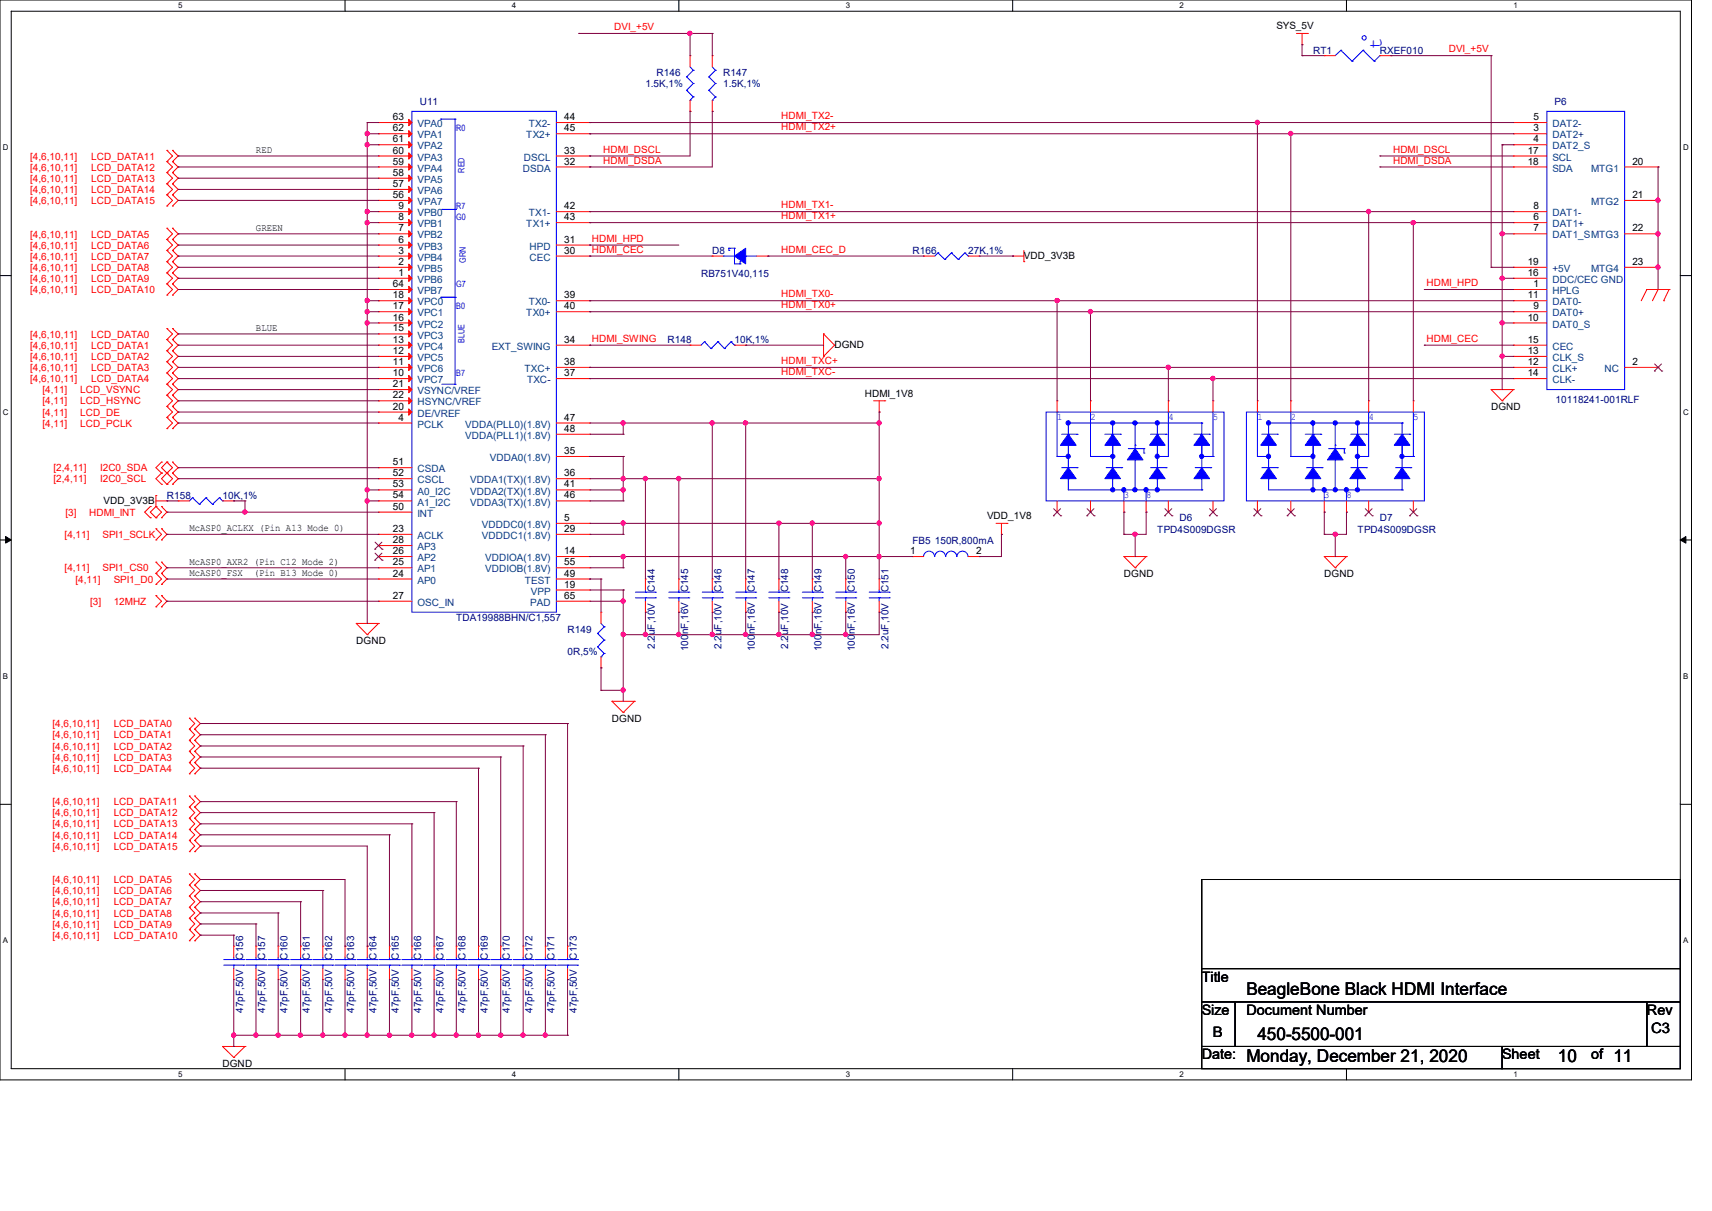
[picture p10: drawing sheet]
<svg xmlns="http://www.w3.org/2000/svg" width="297mm" height="210mm" viewBox="0 0 297 210" stroke-linecap="round" stroke-linejoin="round" font-family="sans-serif">
<defs><g id="words">
<text font-size="3.5" fill="#00f" x="239.6" y="8.5" transform="rotate(-90 239.6 8.5)">t</text>
<g font-size="3">
<text x="216.2" y="172.6">BeagleBone Black HDMI Interface</text>
<text x="216.2" y="184.2">Monday, December 21, 2020</text>
<text x="218.1" y="180.4">450-5500-001</text>
<text x="270.3" y="184.2">10</text>
<text x="279.9" y="184.2">11</text>
</g>
<g font-size="2.5">
<text x="208.5" y="170.2">Title</text>
<text x="208.5" y="176">Size</text>
<text x="210.4" y="179.9">B</text>
<text x="216.2" y="176">Document Number</text>
<text x="285.7" y="176">Rev</text>
<text x="286.5" y="179.1">C3</text>
<text x="208.5" y="183.7">Date:</text>
<text x="260.6" y="183.7">Sheet</text>
<text x="276.1" y="183.7">of</text>
</g>
<g font-size="1.7" fill="#f00">
<text x="106.5" y="5.2">DVI_+5V</text>
<text x="251.3" y="9.1">DVI_+5V</text>
<text x="135.5" y="20.7">HDMI_TX2-</text>
<text x="135.5" y="22.6">HDMI_TX2+</text>
<text x="5.2" y="29.6">[4,6,10,11]</text>
<text x="5.2" y="27.7">[4,6,10,11]</text>
<text x="15.8" y="29.6">LCD_DATA12</text>
<text x="15.8" y="27.7">LCD_DATA11</text>
<text x="104.6" y="26.5">HDMI_DSCL</text>
<text x="104.6" y="28.4">HDMI_DSDA</text>
<text x="241.7" y="26.5">HDMI_DSCL</text>
<text x="241.7" y="28.4">HDMI_DSDA</text>
<text x="5.2" y="35.4">[4,6,10,11]</text>
<text x="5.2" y="33.5">[4,6,10,11]</text>
<text x="5.2" y="31.5">[4,6,10,11]</text>
<text x="15.8" y="35.4">LCD_DATA15</text>
<text x="15.8" y="33.5">LCD_DATA14</text>
<text x="15.8" y="31.5">LCD_DATA13</text>
<text x="5.2" y="41.2">[4,6,10,11]</text>
<text x="15.8" y="41.2">LCD_DATA5</text>
<text x="102.7" y="41.9">HDMI_HPD</text>
<text x="135.5" y="36.1">HDMI_TX1-</text>
<text x="135.5" y="38">HDMI_TX1+</text>
<text x="5.2" y="47">[4,6,10,11]</text>
<text x="5.2" y="45">[4,6,10,11]</text>
<text x="5.2" y="43.1">[4,6,10,11]</text>
<text x="15.8" y="47">LCD_DATA8</text>
<text x="15.8" y="45">LCD_DATA7</text>
<text x="15.8" y="43.1">LCD_DATA6</text>
<text x="102.7" y="43.8">HDMI_CEC</text>
<text x="135.5" y="43.8">HDMI_CEC_D</text>
<text x="5.2" y="50.8">[4,6,10,11]</text>
<text x="5.2" y="48.9">[4,6,10,11]</text>
<text x="15.8" y="50.8">LCD_DATA10</text>
<text x="15.8" y="48.9">LCD_DATA9</text>
<text x="135.5" y="51.6">HDMI_TX0-</text>
<text x="135.5" y="53.5">HDMI_TX0+</text>
<text x="247.5" y="49.6">HDMI_HPD</text>
<text x="5.2" y="58.6">[4,6,10,11]</text>
<text x="15.8" y="58.6">LCD_DATA0</text>
<text x="102.7" y="59.3">HDMI_SWING</text>
<text x="247.5" y="59.3">HDMI_CEC</text>
<text x="5.2" y="62.4">[4,6,10,11]</text>
<text x="5.2" y="64.3">[4,6,10,11]</text>
<text x="5.2" y="60.5">[4,6,10,11]</text>
<text x="15.8" y="62.4">LCD_DATA2</text>
<text x="15.8" y="64.3">LCD_DATA3</text>
<text x="15.8" y="60.5">LCD_DATA1</text>
<text x="135.5" y="63.1">HDMI_TXC+</text>
<text x="135.5" y="65.1">HDMI_TXC-</text>
<text x="5.2" y="66.3">[4,6,10,11]</text>
<text x="7.4" y="68.2">[4,11]</text>
<text x="7.4" y="70.1">[4,11]</text>
<text x="13.9" y="68.2">LCD_VSYNC</text>
<text x="13.9" y="70.1">LCD_HSYNC</text>
<text x="15.8" y="66.3">LCD_DATA4</text>
<text x="7.4" y="72.1">[4,11]</text>
<text x="7.4" y="74">[4,11]</text>
<text x="13.9" y="72.1">LCD_DE</text>
<text x="13.9" y="74">LCD_PCLK</text>
<text x="9.3" y="83.6">[2,4,11]</text>
<text x="9.3" y="81.7">[2,4,11]</text>
<text x="17.4" y="83.6">I2C0_SCL</text>
<text x="17.4" y="81.7">I2C0_SDA</text>
<text x="11.4" y="89.4">[3]</text>
<text x="15.5" y="89.4">HDMI_INT</text>
<text x="11.2" y="93.3">[4,11]</text>
<text x="17.8" y="93.3">SPI1_SCLK</text>
<text x="11.2" y="99.1">[4,11]</text>
<text x="13.1" y="101">[4,11]</text>
<text x="17.8" y="99.1">SPI1_CS0</text>
<text x="19.7" y="101">SPI1_D0</text>
<text x="15.7" y="104.9">[3]</text>
<text x="19.7" y="104.9">12MHZ</text>
<text x="9.1" y="130">[4,6,10,11]</text>
<text x="9.1" y="131.9">[4,6,10,11]</text>
<text x="9.1" y="128.1">[4,6,10,11]</text>
<text x="9.1" y="126.2">[4,6,10,11]</text>
<text x="19.7" y="130">LCD_DATA2</text>
<text x="19.7" y="131.9">LCD_DATA3</text>
<text x="19.7" y="128.1">LCD_DATA1</text>
<text x="19.7" y="126.2">LCD_DATA0</text>
<text x="9.1" y="133.9">[4,6,10,11]</text>
<text x="19.7" y="133.9">LCD_DATA4</text>
<text x="9.1" y="143.5">[4,6,10,11]</text>
<text x="9.1" y="141.6">[4,6,10,11]</text>
<text x="9.1" y="139.7">[4,6,10,11]</text>
<text x="19.7" y="143.5">LCD_DATA13</text>
<text x="19.7" y="141.6">LCD_DATA12</text>
<text x="19.7" y="139.7">LCD_DATA11</text>
<text x="9.1" y="147.4">[4,6,10,11]</text>
<text x="9.1" y="145.5">[4,6,10,11]</text>
<text x="19.7" y="147.4">LCD_DATA15</text>
<text x="19.7" y="145.5">LCD_DATA14</text>
<text x="9.1" y="155.1">[4,6,10,11]</text>
<text x="9.1" y="153.2">[4,6,10,11]</text>
<text x="19.7" y="155.1">LCD_DATA6</text>
<text x="19.7" y="153.2">LCD_DATA5</text>
<text x="9.1" y="160.9">[4,6,10,11]</text>
<text x="9.1" y="159">[4,6,10,11]</text>
<text x="9.1" y="157">[4,6,10,11]</text>
<text x="19.7" y="160.9">LCD_DATA9</text>
<text x="19.7" y="159">LCD_DATA8</text>
<text x="19.7" y="157">LCD_DATA7</text>
<text x="9.1" y="162.8">[4,6,10,11]</text>
<text x="19.7" y="162.8">LCD_DATA10</text>
</g>
<g font-size="1.7">
<text x="221.4" y="5.1">SYS_5V</text>
<text x="68.2" y="20.8">63</text>
<text x="68.2" y="22.8">62</text>
<text x="97.9" y="22.8">45</text>
<text x="97.9" y="20.8">44</text>
<text x="266" y="22.8">3</text>
<text x="266" y="20.8">5</text>
<text x="44.4" y="26.5">RED</text>
<text x="68.2" y="24.7">61</text>
<text x="68.2" y="26.6">60</text>
<text x="68.2" y="28.5">59</text>
<text x="97.9" y="26.6">33</text>
<text x="97.9" y="28.5">32</text>
<text x="265" y="26.6">17</text>
<text x="265" y="28.5">18</text>
<text x="266" y="24.7">4</text>
<text x="283.2" y="28.5">20</text>
<text x="68.2" y="30.5">58</text>
<text x="68.2" y="32.4">57</text>
<text x="68.2" y="34.3">56</text>
<text x="283.2" y="34.3">21</text>
<text x="44.4" y="40">GREEN</text>
<text x="69.1" y="36.3">9</text>
<text x="69.1" y="38.2">8</text>
<text x="69.1" y="40.1">7</text>
<text x="97.9" y="38.2">43</text>
<text x="97.9" y="36.3">42</text>
<text x="266" y="38.2">6</text>
<text x="266" y="40.1">7</text>
<text x="266" y="36.3">8</text>
<text x="283.2" y="40.1">22</text>
<text x="69.1" y="42.1">6</text>
<text x="69.1" y="44">3</text>
<text x="69.1" y="45.9">2</text>
<text x="69.1" y="47.8">1</text>
<text x="97.9" y="42.1">31</text>
<text x="97.9" y="44">30</text>
<text x="177.6" y="44.9">VDD_3V3B</text>
<text x="265" y="47.8">16</text>
<text x="265" y="45.9">19</text>
<text x="283.2" y="45.9">23</text>
<text x="68.2" y="49.8">64</text>
<text x="68.2" y="51.7">18</text>
<text x="68.2" y="53.6">17</text>
<text x="97.9" y="53.6">40</text>
<text x="97.9" y="51.7">39</text>
<text x="265" y="51.7">11</text>
<text x="266" y="53.6">9</text>
<text x="266" y="49.8">1</text>
<text x="44.4" y="57.4">BLUE</text>
<text x="68.2" y="55.6">16</text>
<text x="68.2" y="57.5">15</text>
<text x="68.2" y="59.4">13</text>
<text x="97.9" y="59.4">34</text>
<text x="265" y="55.6">10</text>
<text x="265" y="59.4">15</text>
<text x="68.2" y="61.4">12</text>
<text x="68.2" y="63.3">11</text>
<text x="68.2" y="65.2">10</text>
<text x="97.9" y="63.3">38</text>
<text x="97.9" y="65.2">37</text>
<text x="144.8" y="60.3">DGND</text>
<text x="265" y="63.3">12</text>
<text x="265" y="65.2">14</text>
<text x="265" y="61.4">13</text>
<text x="283.2" y="63.3">2</text>
<text x="68.2" y="67.1">21</text>
<text x="68.2" y="69.1">22</text>
<text x="68.2" y="71">20</text>
<text x="150" y="68.8">HDMI_1V8</text>
<text x="258.7" y="71.1">DGND</text>
<text x="69.1" y="72.9">4</text>
<text x="97.9" y="72.9">47</text>
<text x="97.9" y="74.9">48</text>
<text x="68.2" y="82.6">52</text>
<text x="68.2" y="80.7">51</text>
<text x="97.9" y="78.7">35</text>
<text x="97.9" y="82.6">36</text>
<text x="17.9" y="87.3">VDD_3V3B</text>
<text x="68.2" y="88.4">50</text>
<text x="68.2" y="84.5">53</text>
<text x="68.2" y="86.4">54</text>
<text x="97.9" y="84.5">41</text>
<text x="97.9" y="86.4">46</text>
<text x="32.9" y="92.2">McASP0_ACLKX (Pin A13 Mode 0)</text>
<text x="68.2" y="92.2">23</text>
<text x="68.2" y="94.2">28</text>
<text x="97.9" y="90.3">5</text>
<text x="97.9" y="92.2">29</text>
<text x="171.2" y="90">VDD_1V8</text>
<text x="32.9" y="97.9">McASP0_AXR2 (Pin C12 Mode 2)</text>
<text x="32.9" y="99.9">McASP0_FSX</text>
<text x="44" y="99.9">(Pin B13 Mode 0)</text>
<text x="68.2" y="100">24</text>
<text x="68.2" y="98">25</text>
<text x="68.2" y="96.1">26</text>
<text x="97.9" y="96.1">14</text>
<text x="97.9" y="101.9">19</text>
<text x="97.9" y="100">49</text>
<text x="97.9" y="98">55</text>
<text x="157.9" y="96.1">1</text>
<text x="169.3" y="96.1">2</text>
<text x="195" y="100.1">DGND</text>
<text x="229.7" y="100.1">DGND</text>
<text x="68.2" y="103.8">27</text>
<text x="97.9" y="103.8">65</text>
<text x="61.8" y="111.7">DGND</text>
<text x="106.2" y="125.2">DGND</text>
<text x="38.6" y="185">DGND</text>
</g>
<g font-size="1.7" fill="#000080">
<text x="227.8" y="9.4">RT1</text>
<text x="239.4" y="9.4">RXEF010</text>
<text x="112" y="15.2">1.5K,1%</text>
<text x="113.9" y="13.2">R146</text>
<text x="125.5" y="13.2">R147</text>
<text x="125.5" y="15.2">1.5K,1%</text>
<text x="72.8" y="18.2">U11</text>
<text x="269.7" y="18.2">P6</text>
<text x="121.6" y="48">RB751V40,115</text>
<text x="123.6" y="44.1">D8</text>
<text x="158.3" y="44.1">R166</text>
<text x="168" y="44.1">27K,1%</text>
<text x="115.8" y="59.5">R148</text>
<text x="127.4" y="59.5">10K,1%</text>
<text x="269.9" y="70">10118241-001RLF</text>
<text x="29" y="86.6">R158</text>
<text x="38.6" y="86.6">10K,1%</text>
<text x="158.3" y="94.3">FB5 150R,800mA</text>
<text x="200.8" y="92.4">TPD4S009DGSR</text>
<text x="204.6" y="90.4">D6</text>
<text x="235.5" y="92.4">TPD4S009DGSR</text>
<text x="239.4" y="90.4">D7</text>
<text x="79.2" y="107.8">TDA19988BHN/C1,557</text>
<text x="113.6" y="102.7" transform="rotate(-90 113.6 102.7)">C144</text>
<text x="119.4" y="102.7" transform="rotate(-90 119.4 102.7)">C145</text>
<text x="125.2" y="102.7" transform="rotate(-90 125.2 102.7)">C146</text>
<text x="131" y="102.7" transform="rotate(-90 131 102.7)">C147</text>
<text x="136.7" y="102.7" transform="rotate(-90 136.7 102.7)">C148</text>
<text x="142.5" y="102.7" transform="rotate(-90 142.5 102.7)">C149</text>
<text x="148.3" y="102.7" transform="rotate(-90 148.3 102.7)">C150</text>
<text x="154.1" y="102.7" transform="rotate(-90 154.1 102.7)">C151</text>
<text x="98.5" y="109.7">R149</text>
<text x="98.5" y="113.6">0R,5%</text>
<text x="113.6" y="112.6" transform="rotate(-90 113.6 112.6)">2.2uF,10V</text>
<text x="119.4" y="112.9" transform="rotate(-90 119.4 112.9)">100nF,16V</text>
<text x="125.2" y="112.6" transform="rotate(-90 125.2 112.6)">2.2uF,10V</text>
<text x="131" y="112.9" transform="rotate(-90 131 112.9)">100nF,16V</text>
<text x="136.7" y="112.6" transform="rotate(-90 136.7 112.6)">2.2uF,10V</text>
<text x="142.5" y="112.9" transform="rotate(-90 142.5 112.9)">100nF,16V</text>
<text x="148.3" y="112.9" transform="rotate(-90 148.3 112.9)">100nF,16V</text>
<text x="154.1" y="112.6" transform="rotate(-90 154.1 112.6)">2.2uF,10V</text>
<text x="42.2" y="166.4" transform="rotate(-90 42.2 166.4)">C156</text>
<text x="46" y="166.4" transform="rotate(-90 46 166.4)">C157</text>
<text x="49.9" y="166.4" transform="rotate(-90 49.9 166.4)">C160</text>
<text x="53.8" y="166.4" transform="rotate(-90 53.8 166.4)">C161</text>
<text x="57.6" y="166.4" transform="rotate(-90 57.6 166.4)">C162</text>
<text x="61.5" y="166.4" transform="rotate(-90 61.5 166.4)">C163</text>
<text x="65.3" y="166.4" transform="rotate(-90 65.3 166.4)">C164</text>
<text x="69.2" y="166.4" transform="rotate(-90 69.2 166.4)">C165</text>
<text x="73.1" y="166.4" transform="rotate(-90 73.1 166.4)">C166</text>
<text x="76.9" y="166.4" transform="rotate(-90 76.9 166.4)">C167</text>
<text x="80.8" y="166.4" transform="rotate(-90 80.8 166.4)">C168</text>
<text x="84.6" y="166.4" transform="rotate(-90 84.6 166.4)">C169</text>
<text x="88.5" y="166.4" transform="rotate(-90 88.5 166.4)">C170</text>
<text x="92.4" y="166.4" transform="rotate(-90 92.4 166.4)">C172</text>
<text x="96.2" y="166.4" transform="rotate(-90 96.2 166.4)">C171</text>
<text x="100.1" y="166.4" transform="rotate(-90 100.1 166.4)">C173</text>
<text x="42.2" y="175.7" transform="rotate(-90 42.2 175.7)">47pF,50V</text>
<text x="46" y="175.7" transform="rotate(-90 46 175.7)">47pF,50V</text>
<text x="49.9" y="175.7" transform="rotate(-90 49.9 175.7)">47pF,50V</text>
<text x="53.8" y="175.7" transform="rotate(-90 53.8 175.7)">47pF,50V</text>
<text x="57.6" y="175.7" transform="rotate(-90 57.6 175.7)">47pF,50V</text>
<text x="61.5" y="175.7" transform="rotate(-90 61.5 175.7)">47pF,50V</text>
<text x="65.3" y="175.7" transform="rotate(-90 65.3 175.7)">47pF,50V</text>
<text x="69.2" y="175.7" transform="rotate(-90 69.2 175.7)">47pF,50V</text>
<text x="73.1" y="175.7" transform="rotate(-90 73.1 175.7)">47pF,50V</text>
<text x="76.9" y="175.7" transform="rotate(-90 76.9 175.7)">47pF,50V</text>
<text x="80.8" y="175.7" transform="rotate(-90 80.8 175.7)">47pF,50V</text>
<text x="84.6" y="175.7" transform="rotate(-90 84.6 175.7)">47pF,50V</text>
<text x="88.5" y="175.7" transform="rotate(-90 88.5 175.7)">47pF,50V</text>
<text x="92.4" y="175.7" transform="rotate(-90 92.4 175.7)">47pF,50V</text>
<text x="96.2" y="175.7" transform="rotate(-90 96.2 175.7)">47pF,50V</text>
<text x="100.1" y="175.7" transform="rotate(-90 100.1 175.7)">47pF,50V</text>
</g>
<g font-size="1.7" fill="#004080">
<text x="72.4" y="22.1">VPA0</text>
<text x="91.7" y="22.1">TX2-</text>
<text x="269.3" y="22.1">DAT2-</text>
<text x="72.4" y="24">VPA1</text>
<text x="72.4" y="25.9">VPA2</text>
<text x="72.4" y="27.9">VPA3</text>
<text x="72.4" y="29.8">VPA4</text>
<text x="90.7" y="29.8">DSDA</text>
<text x="90.9" y="27.9">DSCL</text>
<text x="91.3" y="24">TX2+</text>
<text x="269.3" y="24">DAT2+</text>
<text x="269.3" y="25.9">DAT2_S</text>
<text x="269.3" y="27.9">SCL</text>
<text x="269.3" y="29.8">SDA</text>
<text x="276" y="29.8">MTG1</text>
<text x="72.4" y="31.7">VPA5</text>
<text x="72.4" y="33.7">VPA6</text>
<text x="72.4" y="35.6">VPA7</text>
<text x="276" y="35.6">MTG2</text>
<text x="72.4" y="37.5">VPB0</text>
<text x="72.4" y="39.4">VPB1</text>
<text x="72.4" y="41.4">VPB2</text>
<text x="91.3" y="39.4">TX1+</text>
<text x="91.7" y="37.5">TX1-</text>
<text x="269.3" y="39.4">DAT1+</text>
<text x="269.3" y="41.4">DAT1_SMTG3</text>
<text x="269.3" y="37.5">DAT1-</text>
<text x="72.4" y="43.3">VPB3</text>
<text x="72.4" y="45.2">VPB4</text>
<text x="72.4" y="47.2">VPB5</text>
<text x="91.9" y="43.3">HPD</text>
<text x="91.9" y="45.2">CEC</text>
<text x="269.3" y="47.2">+5V</text>
<text x="276" y="47.2">MTG4</text>
<text x="72.4" y="49.1">VPB6</text>
<text x="72.4" y="51">VPB7</text>
<text x="72.4" y="53">VPC0</text>
<text x="91.7" y="53">TX0-</text>
<text x="269.3" y="53">DAT0-</text>
<text x="269.3" y="49.1">DDC/CEC GND</text>
<text x="269.3" y="51">HPLG</text>
<text x="72.4" y="54.9">VPC1</text>
<text x="72.4" y="56.8">VPC2</text>
<text x="72.4" y="58.7">VPC3</text>
<text x="91.3" y="54.9">TX0+</text>
<text x="269.3" y="54.9">DAT0+</text>
<text x="269.3" y="56.8">DAT0_S</text>
<text x="72.4" y="60.7">VPC4</text>
<text x="72.4" y="62.6">VPC5</text>
<text x="72.4" y="64.5">VPC6</text>
<text x="85.3" y="60.7">EXT_SWING</text>
<text x="91" y="64.5">TXC+</text>
<text x="269.3" y="64.5">CLK+</text>
<text x="269.3" y="62.6">CLK_S</text>
<text x="269.3" y="60.7">CEC</text>
<text x="278.3" y="64.5">NC</text>
<text x="72.4" y="66.5">VPC7</text>
<text x="72.4" y="68.4">VSYNC/VREF</text>
<text x="72.4" y="70.3">HSYNC/VREF</text>
<text x="91.4" y="66.5">TXC-</text>
<text x="269.3" y="66.5">CLK-</text>
<text x="72.4" y="72.3">DE/VREF</text>
<text x="72.4" y="74.2">PCLK</text>
<text x="80.7" y="74.2">VDDA(PLL0)(1.8V)</text>
<text x="80.7" y="76.1">VDDA(PLL1)(1.8V)</text>
<text x="72.4" y="83.8">CSCL</text>
<text x="72.4" y="81.9">CSDA</text>
<text x="81.6" y="83.8">VDDA1(TX)(1.8V)</text>
<text x="85" y="80">VDDA0(1.8V)</text>
<text x="72.4" y="89.6">INT</text>
<text x="72.4" y="85.8">A0_I2C</text>
<text x="72.4" y="87.7">A1_I2C</text>
<text x="81.6" y="85.8">VDDA2(TX)(1.8V)</text>
<text x="81.6" y="87.7">VDDA3(TX)(1.8V)</text>
<text x="72.4" y="93.5">ACLK</text>
<text x="72.4" y="95.4">AP3</text>
<text x="83.6" y="91.6">VDDDC0(1.8V)</text>
<text x="83.6" y="93.5">VDDDC1(1.8V)</text>
<text x="72.4" y="101.2">AP0</text>
<text x="72.4" y="99.3">AP1</text>
<text x="72.4" y="97.3">AP2</text>
<text x="84.2" y="97.3">VDDIOA(1.8V)</text>
<text x="84.2" y="99.3">VDDIOB(1.8V)</text>
<text x="91.1" y="101.2">TEST</text>
<text x="72.4" y="105.1">OSC_IN</text>
<text x="92" y="105.1">PAD</text>
<text x="92.1" y="103.1">VPP</text>
</g>
<g font-size="1.7" fill="#00f">
<text x="183.4" y="72.9">1</text>
<text x="189.2" y="72.9">2</text>
<text x="202.7" y="72.9">4</text>
<text x="210.4" y="72.9">5</text>
<text x="218.1" y="72.9">1</text>
<text x="224" y="72.9">2</text>
<text x="237.5" y="72.9">4</text>
<text x="245.2" y="72.9">5</text>
<text x="195" y="86.4">3</text>
<text x="198.8" y="86.4">8</text>
<text x="229.7" y="86.4">3</text>
<text x="233.6" y="86.4">8</text>
</g>
<g font-size="1.5" fill="#00f">
<text x="79.2" y="22.7">R0</text>
<text x="80.6" y="29.9" transform="rotate(-90 80.6 29.9)">RED</text>
<text x="79.2" y="38.1">G0</text>
<text x="79.2" y="36.2">R7</text>
<text x="80.8" y="45.6" transform="rotate(-90 80.8 45.6)">GRN</text>
<text x="79.2" y="49.7">G7</text>
<text x="79.2" y="53.6">B0</text>
<text x="80.6" y="59.5" transform="rotate(-90 80.6 59.5)">BLUE</text>
<text x="79.2" y="65.2">B7</text>
</g>
<g font-size="1.4">
<text x="30.9" y="1.4">5</text>
<text x="88.8" y="1.4">4</text>
<text x="146.7" y="1.4">3</text>
<text x="204.6" y="1.4">2</text>
<text x="262.6" y="1.4">1</text>
<text x=".5" y="26.1">D</text>
<text x="292" y="26.1">D</text>
<text x=".5" y="71.9">C</text>
<text x="292" y="71.9">C</text>
<text x=".5" y="117.8">B</text>
<text x="292" y="117.8">B</text>
<text x=".5" y="163.6">A</text>
<text x="292" y="163.6">A</text>
<text x="30.9" y="186.8">5</text>
<text x="88.8" y="186.8">4</text>
<text x="146.7" y="186.8">3</text>
<text x="204.6" y="186.8">2</text>
<text x="262.6" y="186.8">1</text>
</g>
</g></defs>
<path d="M0 0h293.5v187.3h-293.5zM1.9 1.9h289.6v183.4h-289.6z" fill="none" stroke="#000" stroke-width=".17"/>
<g fill="#fff">
<path d="M30.9 .2h.8v1.5h-.8z"/>
<path d="M30.9 185.5h.8v1.6h-.8z"/>
</g>
<path d="M59.9 0v1.9M59.9 185.3v2" fill="none" stroke="#000" stroke-width=".17"/>
<g fill="#fff">
<path d="M88.8 .2h.8v1.5h-.8z"/>
<path d="M88.8 185.5h.8v1.6h-.8z"/>
</g>
<path d="M117.8 0v1.9M117.8 185.3v2" fill="none" stroke="#000" stroke-width=".17"/>
<g fill="#fff">
<path d="M146.7 .2h.8v1.5h-.8z"/>
<path d="M146.7 185.5h.8v1.6h-.8z"/>
</g>
<path d="M175.7 0v1.9M175.7 185.3v2" fill="none" stroke="#000" stroke-width=".17"/>
<g fill="#fff">
<path d="M204.6 .2h.8v1.5h-.8z"/>
<path d="M204.6 185.5h.8v1.6h-.8z"/>
</g>
<path d="M233.6 0v1.9M233.6 185.3v2" fill="none" stroke="#000" stroke-width=".17"/>
<g fill="#fff">
<path d="M262.6 .2h.7v1.5h-.7z"/>
<path d="M262.6 185.5h.7v1.6h-.7z"/>
<path d="M.5 24.8h1v1.6h-1z"/>
<path d="M292 24.8h1v1.6h-1z"/>
<path d="M.5 70.7h1v1.5h-1z"/>
<path d="M292 70.7h1v1.5h-1z"/>
</g>
<path d="M0 47.8h1.9M291.5 47.8h2" fill="none" stroke="#000" stroke-width=".17"/>
<g fill="#fff">
<path d="M.5 116.5h.9v1.6h-.9z"/>
<path d="M292 116.5h.9v1.6h-.9z"/>
</g>
<path d="M0 93.6h1.9M291.5 93.6h2" fill="none" stroke="#000" stroke-width=".17"/>
<path d="M1 93l.9 .6-.9 .6zM291.5 93.6l1-.6v1.2z" fill="#000" stroke="#000" stroke-width=".17"/>
<g fill="#fff">
<path d="M.5 162.4h.9v1.5h-.9z"/>
<path d="M292 162.4h.9v1.5h-.9z"/>
</g>
<path d="M0 139.5h1.9M291.5 139.5h2M208.5 152.5h83v15.5h-83zM208.5 168h83v5.7h-83zM208.5 173.7h5.8v7.8h-5.8zM214.3 173.7h71.4v7.8h-71.4zM285.7 173.7h5.8v7.8h-5.8zM208.5 181.5h52.1v3.8h-52.1zM260.6 181.5h30.9v3.8h-30.9z" fill="none" stroke="#000" stroke-width=".17"/>
<g fill="none" stroke="#f00" stroke-width=".17">
<path d="M119.7 9.7h.1M119.7 19.3h.1M119.7 9.7v1.9M119.7 17.4v1.9M123.6 9.7h.1M123.6 19.3h.1M123.6 9.7v1.9M123.6 17.4v1.9M224.9 5.8h1.9M225.9 7.7h.1M225.9 5.8v1.9M226.8 5.8h.1"/>
<path d="M229.7 9.7h.1M229.7 9.7h1.9M239.4 9.7h1.9M241.3 9.7h.1M29 35.7h.1M29 33.8h.1M29 31.9h.1M29 29.9h.1M29 28h.1M29 26.1h.1M29 39.6h.1M29 33.8l.9 1-.9 .9"/>
<path d="M29 31.9l.9 1-.9 .9M29 29.9l.9 1-.9 1M29 28l.9 1-.9 .9M29 26.1l.9 1-.9 .9M29 39.6l.9 1-.9 .9M29.9 33.8h.1M29.9 35.7h.1M29.9 31.9h.1M29.9 29.9h.1M29.9 28h.1M29.9 26.1h.1M29.9 39.6h.1"/>
<path d="M29.9 33.8l1 1-1 .9M29.9 31.9l1 1-1 .9M29.9 29.9l1 1-1 1M29.9 28l1 1-1 .9M29.9 26.1l1 1-1 .9M29.9 39.6l1 1-1 .9M65.7 21.3h.1M65.7 23.2h.1M65.7 25.1h.1M65.7 27.1h.1M65.7 29h.1M65.7 30.9h.1"/>
<path d="M65.7 32.9h.1M65.7 34.8h.1M65.7 36.7h.1M65.7 38.6h.1M65.7 23.2h5.8M65.7 21.3h5.8M65.7 25.1h5.8M65.7 38.6h5.8M65.7 36.7h5.8M65.7 27.1h5.8M65.7 29h5.8M65.7 34.8h5.8"/>
<path d="M65.7 30.9h5.8M65.7 32.9h5.8M96.5 23.2h5.8M96.5 21.3h5.8M96.5 38.6h5.8M96.5 36.7h5.8M96.5 27.1h5.8M96.5 29h5.8M102.3 27.1h.1M102.3 29h.1M102.3 38.6h.1M102.3 36.7h.1"/>
<path d="M102.3 23.2h.1M102.3 21.3h.1M262.6 23.2h.1M262.6 21.3h.1M262.6 25.1h.1M262.6 38.6h.1M262.6 36.7h.1M262.6 27.1h.1M262.6 29h.1M262.6 23.2h5.8M262.6 21.3h5.8M262.6 25.1h5.8"/>
<path d="M262.6 38.6h5.8M262.6 36.7h5.8M262.6 27.1h5.8M262.6 29h5.8M281.9 29h5.8M281.9 34.8h5.8M287.7 29h.1M287.7 34.8h.1M29 51.2h.1M29 49.2h.1M29 47.3h.1M29 45.4h.1"/>
<path d="M29 43.4h.1M29 41.5h.1M29 58.9h.1M29 57h.1M29 49.2l.9 1-.9 1M29 47.3l.9 1-.9 .9M29 45.4l.9 1-.9 .9M29 43.4l.9 1-.9 1M29 41.5l.9 1-.9 .9M29 58.9l.9 1-.9 .9M29 57l.9 .9-.9 1M29.9 49.2h.1"/>
<path d="M29.9 51.2h.1M29.9 47.3h.1M29.9 45.4h.1M29.9 43.4h.1M29.9 41.5h.1M29.9 58.9h.1M29.9 57h.1M29.9 49.2l1 1-1 1M29.9 47.3l1 1-1 .9M29.9 45.4l1 1-1 .9M29.9 43.4l1 1-1 1M29.9 41.5l1 1-1 .9"/>
<path d="M29.9 58.9l1 1-1 .9M29.9 57l1 .9-1 1M65.7 40.6h.1M65.7 42.5h.1M65.7 44.4h.1M65.7 46.4h.1M65.7 48.3h.1M65.7 50.2h.1M65.7 52.2h.1M65.7 54.1h.1M65.7 56h.1M65.7 57.9h.1"/>
<path d="M65.7 59.9h.1M65.7 50.2h5.8M65.7 44.4h5.8M65.7 40.6h5.8M65.7 54.1h5.8M65.7 56h5.8M65.7 52.2h5.8M65.7 59.9h5.8M65.7 48.3h5.8M65.7 46.4h5.8M65.7 42.5h5.8M65.7 57.9h5.8"/>
<path d="M96.5 44.4h5.8M96.5 54.1h5.8M96.5 52.2h5.8M96.5 59.9h5.8M96.5 42.5h5.8M102.3 42.5h.1M102.3 44.4h.1M102.3 54.1h.1M102.3 52.2h.1M102.3 59.9h.1M119.7 59.9h.1M119.7 59.9h1.9"/>
<path d="M123.6 44.4h.1M123.6 44.4h1.9M127.4 59.9h2M129.4 59.9h.1M131.3 44.4h1.9M133.2 44.4h.1M142.9 57.9h.1M142.9 57.9v3.9M142.9 57.9l1.9 2M144.8 59.9h.1M144.8 59.9l-1.9 1.9M160.2 44.4h.1"/>
<path d="M160.2 44.4h2M168 44.4h1.9M169.9 44.4h.1M175.7 44.4h.1M175.7 44.4h1.9M177.6 45.4h.1M177.6 43.4v2M262.6 40.6h.1M262.6 54.1h.1M262.6 56h.1M262.6 52.2h.1M262.6 59.9h.1"/>
<path d="M262.6 48.3h.1M262.6 46.4h.1M262.6 50.2h.1M262.6 50.2h5.8M262.6 40.6h5.8M262.6 54.1h5.8M262.6 56h5.8M262.6 52.2h5.8M262.6 59.9h5.8M262.6 48.3h5.8M262.6 46.4h5.8M281.9 40.6h5.8"/>
<path d="M281.9 46.4h5.8M285.7 50.2h.1M285.7 50.2l-1 2M285.7 50.2h3.9M287.7 50.2h.1M287.7 40.6h.1M287.7 46.4h.1M287.7 50.2l-1 2M288.6 52.2h.1M289.6 50.2h.1M289.6 50.2l-1 2M29 68.5h.1"/>
<path d="M29 66.6h.1M29 70.5h.1M29 72.4h.1M29 74.3h.1M29 62.7h.1M29 60.8h.1M29 64.7h.1M29 66.6l.9 1-.9 .9M29 68.5l.9 1-.9 1M29 70.5l.9 1-.9 .9M29 72.4l.9 1-.9 .9M29 60.8l.9 1-.9 .9"/>
<path d="M29 64.7l.9 1-.9 .9M29 62.7l.9 1-.9 1M29.9 66.6h.1M29.9 68.5h.1M29.9 70.5h.1M29.9 72.4h.1M29.9 74.3h.1M29.9 60.8h.1M29.9 62.7h.1M29.9 64.7h.1M29.9 66.6l1 1-1 .9M29.9 68.5l1 1-1 1"/>
<path d="M29.9 70.5l1 1-1 .9M29.9 72.4l1 1-1 .9M29.9 60.8l1 1-1 .9M29.9 64.7l1 1-1 .9M29.9 62.7l1 1-1 1M65.7 61.8h.1M65.7 63.7h.1M65.7 65.7h.1M65.7 67.6h.1M65.7 69.5h.1M65.7 71.5h.1M65.7 73.4h.1"/>
<path d="M65.7 67.6h5.8M65.7 69.5h5.8M65.7 63.7h5.8M65.7 65.7h5.8M65.7 61.8h5.8M65.7 71.5h5.8M65.7 73.4h5.8M96.5 63.7h5.8M96.5 65.7h5.8M96.5 73.4h5.8M96.5 79.2h5.8M96.5 75.3h5.8"/>
<path d="M102.3 63.7h.1M102.3 65.7h.1M102.3 73.4h.1M102.3 79.2h.1M102.3 75.3h.1M142.9 61.8h.1M151.6 69.5h1.9M152.5 71.5h.1M152.5 69.5v2M153.5 69.5h.1M183.4 69.5h.1M183.4 69.5v2"/>
<path d="M189.2 69.5h.1M189.2 69.5v2M202.7 69.5h.1M202.7 69.5v2M210.4 69.5h.1M210.4 69.5v2M218.1 69.5h.1M218.1 69.5v2M223.9 69.5h.1M223.9 69.5v2M237.4 69.5h.1M237.4 69.5v2"/>
<path d="M245.2 69.5h.1M245.2 69.5v2M258.7 67.6h.1M258.7 67.6h3.9M258.7 67.6l1.9 1.9M260.6 69.5h.1M262.6 67.6h.1M262.6 63.7h.1M262.6 65.7h.1M262.6 61.8h.1M262.6 67.6l-2 1.9M262.6 63.7h5.8"/>
<path d="M262.6 65.7h5.8M262.6 61.8h5.8M281.9 63.7h5.8M287.7 63.7h.1M26.1 87.8h.1M26.1 89.8h.1M26.1 87.8l-1 1 1 1M27.1 85.9h.1M27.1 93.6h.1M27.1 91.7h.1M27.1 99.4h.1M27.1 97.5h.1"/>
<path d="M27.1 89.8h.1M27.1 87.8h.1M27.1 86.9h1.9M27.1 85.9v1.9M27.1 91.7l.9 1-.9 .9M27.1 99.4l.9 1-.9 .9M27.1 97.5l.9 1-.9 .9M27.1 87.8l-1 1 1 1M27.1 87.8l.9 1-.9 1M28 91.7h.1M28 93.6h.1M28 99.4h.1"/>
<path d="M28 97.5h.1M28 82h.1M28 84h.1M28 80.1h.1M28 87.8h.1M28 89.8h.1M28 91.7l1 1-1 .9M28 99.4l1 1-1 .9M28 97.5l1 1-1 .9M28 82l-.9 1 .9 1M28 80.1l-.9 1 .9 .9M28 87.8l1 1-1 1"/>
<path d="M29 86.9h.1M29 84h.1M29 82h.1M29 80.1h.1M29 82l-1 1 1 1M29 80.1l-1 1 1.9 1.9-.9 1M29 80.1l.9 1-.9 .9M29.9 82h.1M29.9 84h.1M29.9 80.1h.1M29.9 82l1 1-1 1M29.9 80.1l1 1-1 .9"/>
<path d="M30.9 86.9h.1M30.9 86.9h2M38.6 86.9h2M40.6 86.9h.1M65.7 83h.1M65.7 81.1h.1M65.7 88.8h.1M65.7 92.7h.1M65.7 98.5h.1M65.7 96.5h.1M65.7 85h.1M65.7 86.9h.1"/>
<path d="M65.7 94.6h.1M65.7 96.5h5.8M65.7 86.9h5.8M65.7 83h5.8M65.7 81.1h5.8M65.7 88.8h5.8M65.7 92.7h5.8M65.7 98.5h5.8M65.7 85h5.8M65.7 94.6h5.8M96.5 90.8h5.8M96.5 96.5h5.8"/>
<path d="M96.5 86.9h5.8M96.5 83h5.8M96.5 92.7h5.8M96.5 98.5h5.8M96.5 85h5.8M102.3 96.5h.1M102.3 83h.1M102.3 90.8h.1M102.3 92.7h.1M102.3 85h.1M102.3 86.9h.1M102.3 98.5h.1"/>
<path d="M158.3 96.5h.1M158.3 96.5h1.9M168 96.5h1.9M169.9 96.5h.1M172.8 90.8h1.9M173.7 92.7h.1M173.7 90.8v1.9M174.7 90.8h.1M183.4 88.8h.1M183.4 86.9v1.9M189.2 88.8h.1M189.2 86.9v1.9"/>
<path d="M195 96.5h.1M195 88.8h.1M195 96.5h3.8M195 96.5l1.9 2M195 86.9v1.9M196.9 98.5h.1M198.8 96.5h.1M198.8 88.8h.1M198.8 96.5l-1.9 2M198.8 86.9v1.9M202.7 88.8h.1M202.7 86.9v1.9"/>
<path d="M210.4 88.8h.1M210.4 86.9v1.9M218.1 88.8h.1M218.1 86.9v1.9M223.9 88.8h.1M223.9 86.9v1.9M229.7 96.5h.1M229.7 88.8h.1M229.7 96.5h3.9M229.7 96.5l1.9 2M229.7 86.9v1.9M231.6 98.5h.1"/>
<path d="M233.6 96.5h.1M233.6 88.8h.1M233.6 96.5l-2 2M233.6 86.9v1.9M237.4 88.8h.1M237.4 86.9v1.9M245.2 88.8h.1M245.2 86.9v1.9M27.1 105.2h.1M27.1 103.3h.1M27.1 101.3h.1M27.1 103.3l.9 1-.9 .9"/>
<path d="M28 103.3h.1M28 105.2h.1M28 101.3h.1M28 103.3l1 1-1 .9M61.8 108.1h.1M61.8 108.1h3.9M61.8 108.1l1.9 2M63.7 110.1h.1M65.7 108.1h.1M65.7 100.4h.1M65.7 104.3h.1M65.7 108.1l-2 2"/>
<path d="M65.7 100.4h5.8M65.7 104.3h5.8M96.5 100.4h5.8M96.5 102.3h5.8M96.5 104.3h5.8M102.3 102.3h.1M102.3 100.4h.1M102.3 104.3h.1M104.3 106.2h.1M104.3 115.8h.1M104.3 106.2v1.9M104.3 113.9v1.9"/>
<path d="M112 100.4h.1M112 106.2h.1M112 100.4v1.9M112 104.3v1.9M117.8 100.4h.1M117.8 106.2h.1M117.8 100.4v1.9M117.8 104.3v1.9M123.6 100.4h.1M123.6 106.2h.1M123.6 100.4v1.9M123.6 104.3v1.9"/>
<path d="M129.4 100.4h.1M129.4 106.2h.1M129.4 100.4v1.9M129.4 104.3v1.9M135.1 100.4h.1M135.1 106.2h.1M135.1 100.4v1.9M135.1 104.3v1.9M140.9 100.4h.1M140.9 106.2h.1M140.9 100.4v1.9M140.9 104.3v1.9"/>
<path d="M146.7 100.4h.1M146.7 106.2h.1M146.7 100.4v1.9M146.7 104.3v1.9M152.5 100.4h.1M152.5 106.2h.1M152.5 100.4v1.9M152.5 104.3v1.9M32.9 140h.1M32.9 138h.1M32.9 130.3h.1M32.9 128.4h.1"/>
<path d="M32.9 134.2h.1M32.9 132.2h.1M32.9 126.4h.1M32.9 124.5h.1M32.9 140l.9 .9-.9 1M32.9 138l.9 1-.9 1M32.9 128.4l.9 1-.9 .9M32.9 132.2l.9 1-.9 1M32.9 130.3l.9 1-.9 .9M32.9 126.4l.9 1-.9 1M32.9 124.5l.9 1-.9 .9M33.8 140h.1"/>
<path d="M33.8 138h.1M33.8 128.4h.1M33.8 130.3h.1M33.8 132.2h.1M33.8 134.2h.1M33.8 126.4h.1M33.8 124.5h.1M33.8 140l1 .9-1 1M33.8 138l1 1-1 1M33.8 128.4l1 1-1 .9M33.8 132.2l1 1-1 1M33.8 130.3l1 1-1 .9"/>
<path d="M33.8 126.4l1 1-1 1M33.8 124.5l1 1-1 .9M106.2 121.6h.1M106.2 121.6h3.9M106.2 121.6l1.9 2M108.1 123.6h.1M110.1 121.6h.1M110.1 121.6l-2 2M32.9 159.3h.1M32.9 157.4h.1M32.9 155.4h.1M32.9 153.5h.1"/>
<path d="M32.9 151.6h.1M32.9 147.7h.1M32.9 145.8h.1M32.9 143.8h.1M32.9 141.9h.1M32.9 159.3l.9 .9-.9 1M32.9 157.4l.9 .9-.9 1M32.9 155.4l.9 1-.9 1M32.9 153.5l.9 .9-.9 1M32.9 151.6l.9 .9-.9 1M32.9 145.8l.9 .9-.9 1M32.9 143.8l.9 1-.9 1"/>
<path d="M32.9 141.9l.9 1-.9 .9M33.8 159.3h.1M33.8 157.4h.1M33.8 155.4h.1M33.8 153.5h.1M33.8 151.6h.1M33.8 145.8h.1M33.8 147.7h.1M33.8 143.8h.1M33.8 141.9h.1M33.8 159.3l1 .9-1 1M33.8 157.4l1 .9-1 1"/>
<path d="M33.8 155.4l1 1-1 1M33.8 153.5l1 .9-1 1M33.8 151.6l1 .9-1 1M33.8 145.8l1 .9-1 1M33.8 143.8l1 1-1 1M33.8 141.9l1 1-1 .9M32.9 163.2h.1M32.9 161.2h.1M32.9 161.2l.9 1-.9 1M33.8 161.2h.1M33.8 163.2h.1M33.8 161.2l1 1-1 1"/>
<path d="M40.6 164.1h.1M40.6 169.9h.1M40.6 164.1v1.9M40.6 168v1.9M44.4 164.1h.1M44.4 169.9h.1M44.4 164.1v1.9M44.4 168v1.9M48.3 164.1h.1M48.3 169.9h.1M48.3 164.1v1.9M48.3 168v1.9"/>
<path d="M52.2 164.1h.1M52.2 169.9h.1M52.2 164.1v1.9M52.2 168v1.9M56 164.1h.1M56 169.9h.1M56 164.1v1.9M56 168v1.9M59.9 164.1h.1M59.9 169.9h.1M59.9 164.1v1.9M59.9 168v1.9"/>
<path d="M63.7 164.1h.1M63.7 169.9h.1M63.7 164.1v1.9M63.7 168v1.9M67.6 164.1h.1M67.6 169.9h.1M67.6 164.1v1.9M67.6 168v1.9M71.5 164.1h.1M71.5 169.9h.1M71.5 164.1v1.9M71.5 168v1.9"/>
<path d="M75.3 164.1h.1M75.3 169.9h.1M75.3 164.1v1.9M75.3 168v1.9M79.2 164.1h.1M79.2 169.9h.1M79.2 164.1v1.9M79.2 168v1.9M83 164.1h.1M83 169.9h.1M83 164.1v1.9M83 168v1.9"/>
<path d="M86.9 164.1h.1M86.9 169.9h.1M86.9 164.1v1.9M86.9 168v1.9M90.8 164.1h.1M90.8 169.9h.1M90.8 164.1v1.9M90.8 168v1.9M94.6 164.1h.1M94.6 169.9h.1M94.6 164.1v1.9M94.6 168v1.9"/>
<path d="M98.5 164.1h.1M98.5 169.9h.1M98.5 164.1v1.9M98.5 168v1.9M38.6 181.5h.1M38.6 181.5h3.9M38.6 181.5l2 1.9M40.6 183.4h.1M42.5 181.5h.1M42.5 181.5l-1.9 1.9"/>
</g>
<g fill="none" stroke="#00f" stroke-width=".17">
<path d="M71.5 19.3h25v86.9h-25zM119.1 13.3h.1M119.1 15.7h.1M119.1 13.3l1.2 1.2M119.1 15.7l1.2 1.1M119.7 17.4h.1M119.7 11.6l.6 .6M120.3 12.2h.1M120.3 14.5h.1M120.3 16.8h.1M120.3 12.2l-1.2 1.1M120.3 14.5l-1.2 1.2"/>
<path d="M120.3 16.8l-.6 .6M123 13.3h.1M123 15.7h.1M123 13.3l1.1 1.2M123 15.7l1.1 1.1M123.6 17.4h.1M123.6 11.6l.5 .6M124.1 12.2h.1M124.1 14.5h.1M124.1 16.8h.1M124.1 12.2l-1.1 1.1M124.1 14.5l-1.1 1.2"/>
<path d="M124.1 16.8l-.5 .6M232.6 8.7h.1M232.6 8.7l-1 1M232.6 8.7l2 1.9M234.6 10.6h.1M236.5 8.7h.1M236.5 8.7l-1.9 1.9M236.5 8.7l1.9 1.9M238.4 10.6h.1M239.4 9.7h.1M239.4 9.7l-1 .9M268.4 19.3h13.5v48.3h-13.5z"/>
<path d="M76.5 20.7h.1M76.5 20.7h2.5M76.7 36.3h.1M76.7 36.3h2.5M79 36.3h.1M79 20.7h.1M79 20.7v45.9M76.5 51.6h.1M76.5 51.6h2.5M79 51.6h.1M122.2 59.3h.1M122.2 59.3l-.6 .6"/>
<path d="M122.2 59.3l1.2 1.2M124.5 59.3h.1M124.5 59.3l-1.1 1.2M124.5 59.3l1.2 1.2M125.5 44.4h.1M125.5 44.4h1.9M126.4 43.1h.1M126.4 43.4h.1M126.4 43.1h1M126.4 43.1v.3M126.8 59.3h.1M126.8 59.3l-1.1 1.2"/>
<path d="M126.8 59.3l.6 .6M127.4 43.1h.1M127.4 59.9h.1M127.4 43.1v2.7h1M128.4 45.8h.1M128.4 45.4h.1M128.4 45.4v.4M129.4 44.4h.1M129.4 44.4h1.9M162.7 43.9h.1M162.7 43.9l-.5 .5M162.7 43.9l1.2 1.1"/>
<path d="M163.9 45h.1M165.1 43.9h.1M165.1 43.9l-1.2 1.1M165.1 43.9l1.1 1.1M166.2 45h.1M167.4 43.9h.1M167.4 43.9l-1.2 1.1M167.4 43.9l.6 .5M168 44.4h.1M76.7 66.6h2.3M79 66.6h.1M123.4 60.5h.1"/>
<path d="M125.7 60.5h.1M181.5 71.5h30.8v15.4h-30.8zM183.4 79.2h.1M183.4 71.5h.1M183.4 79.2h1.9M183.4 71.5v7.7M184.2 75.3h2.7M185.3 77.2h.1M185.3 73.4h.1M185.3 73.4h23.2M185.3 73.4v1.9M185.3 77.2v3.9"/>
<path d="M186.9 75.3h.1M189.2 79.2h.1M189.2 79.2h3.8M189.2 71.5v7.7M191.7 75.3h2.7M193 77.2h.1M193 73.4h.1M193 73.4v1.9M193 77.2v3.9M194.4 75.3h.1M195.7 77.8h2.8M196.9 77.2h.1"/>
<path d="M196.9 79.2h.1M196.9 73.4v5.8M196.9 79.8v5.3M198.5 77.8h.1M198.5 78.6h.1M198.5 77.8v.8M199.6 75.3h2.7M200.8 79.2h.1M200.8 77.2h.1M200.8 73.4h.1M200.8 73.4v1.9M200.8 77.2v3.9"/>
<path d="M202.3 75.3h.1M202.7 71.5h.1M202.7 71.5v7.7h-1.9M207.1 75.3h2.7M208.5 77.2h.1M208.5 73.4h.1M208.5 79.2h1.9M208.5 73.4v1.9M208.5 77.2v3.9M209.8 75.3h.1M210.4 79.2h.1M210.4 71.5v7.7"/>
<path d="M216.2 71.5h30.9v15.4h-30.9zM218.1 79.2h.1M218.1 71.5h.1M218.1 79.2h2M218.1 71.5v7.7M218.9 75.3h2.7M220.1 77.2h.1M220.1 73.4h.1M220.1 73.4v1.9M220.1 77.2v3.9M220.1 73.4h23.1M221.6 75.3h.1"/>
<path d="M223.9 79.2h.1M223.9 79.2h3.9M223.9 71.5v7.7M226.4 75.3h2.8M227.8 77.2h.1M227.8 73.4h.1M227.8 73.4v1.9M227.8 77.2v3.9M229.2 75.3h.1M230.5 77.8h2.7M231.6 77.2h.1M231.6 79.2h.1"/>
<path d="M231.6 73.4v5.8M231.6 79.8v5.3M233.2 77.8h.1M233.2 78.6h.1M233.2 77.8v.8M234.4 75.3h2.7M235.5 79.2h.1M235.5 77.2h.1M235.5 73.4h.1M235.5 73.4v1.9M235.5 77.2v3.9M237.1 75.3h.1"/>
<path d="M237.4 71.5h.1M237.4 71.5v7.7h-1.9M241.9 75.3h2.7M243.2 77.2h.1M243.2 73.4h.1M243.2 79.2h2M243.2 73.4v1.9M243.2 77.2v3.9M244.6 75.3h.1M245.2 79.2h.1M245.2 71.5v7.7M33.4 86.3h.1"/>
<path d="M33.4 86.3l-.5 .6M33.4 86.3l1.2 1.2M34.6 87.5h.1M35.7 86.3h.1M35.7 86.3l-1.1 1.2M35.7 86.3l1.2 1.2M36.9 87.5h.1M38.1 86.3h.1M38.1 86.3l-1.2 1.2M38.1 86.3l.5 .6M38.6 86.9h.1M160.2 96.5a.95 .95 0 0 1 1-.9 .95 .95 0 0 1 .9 .9"/>
<path d="M162.2 96.5a.93 .93 0 0 1 .9-.9 .93 .93 0 0 1 .9 .9M164.1 96.5a.95 .95 0 0 1 .9-.9 .95 .95 0 0 1 1 .9M166 96.5a.95 .95 0 0 1 1-.9 .95 .95 0 0 1 .9 .9M184.2 81.1h2.7M185.3 83h.1M185.3 83v2h23.2M186.9 81.1h.1M191.9 81.1h2.7M193 85h.1M193 83v2M194.6 81.1h.1M195 85h.1"/>
<path d="M195 85v1.9M196.9 85.1h.1M198.8 85h.1M198.8 85v1.9M199.6 81.1h2.7M200.8 83h.1M200.8 83v2M202.3 81.1h.1M207.3 81.1h2.8M208.5 85h.1M208.5 83v2M210.1 81.1h.1"/>
<path d="M218.9 81.1h2.7M220.1 83h.1M220.1 83v2h23.1M221.6 81.1h.1M226.7 81.1h2.7M227.8 85h.1M227.8 83v2M229.4 81.1h.1M229.7 85h.1M229.7 85v1.9M231.6 85.1h.1M233.6 85h.1"/>
<path d="M233.6 85v1.9M234.4 81.1h2.7M235.5 83h.1M235.5 83v2M237.1 81.1h.1M242.1 81.1h2.7M243.2 85h.1M243.2 83v2M244.8 81.1h.1M103.7 109.9h.1M103.7 112.2h.1M103.7 109.9l1.1 1.1"/>
<path d="M103.7 112.2l1.1 1.1M104.3 113.9h.1M104.3 108.1l.5 .6M104.8 108.7h.1M104.8 111h.1M104.8 113.3h.1M104.8 108.7l-1.1 1.2M104.8 111l-1.1 1.2M104.8 113.3l-.5 .6M110.2 103.7h3.5M110.2 102.7h3.5M112 102.7h.1"/>
<path d="M112 103.7h.1M112 102.3v.4M112 103.7v.6M113.7 103.7h.1M113.7 102.7h.1M116 103.7h3.5M116 102.7h3.5M117.8 102.7h.1M117.8 103.7h.1M117.8 102.3v.4M117.8 103.7v.6M119.5 103.7h.1"/>
<path d="M119.5 102.7h.1M121.8 103.7h3.5M121.8 102.7h3.5M123.6 102.7h.1M123.6 103.7h.1M123.6 102.3v.4M123.6 103.7v.6M125.3 103.7h.1M125.3 102.7h.1M127.6 103.7h3.5M127.6 102.7h3.5M129.4 102.7h.1"/>
<path d="M129.4 103.7h.1M129.4 102.3v.4M129.4 103.7v.6M131.1 103.7h.1M131.1 102.7h.1M133.4 103.7h3.5M133.4 102.7h3.5M135.1 102.7h.1M135.1 103.7h.1M135.1 102.3v.4M135.1 103.7v.6M136.9 103.7h.1"/>
<path d="M136.9 102.7h.1M139.2 103.7h3.5M139.2 102.7h3.5M140.9 102.7h.1M140.9 103.7h.1M140.9 102.3v.4M140.9 103.7v.6M142.7 103.7h.1M142.7 102.7h.1M145 103.7h3.5M145 102.7h3.5M146.7 102.7h.1"/>
<path d="M146.7 103.7h.1M146.7 102.3v.4M146.7 103.7v.6M148.5 103.7h.1M148.5 102.7h.1M150.8 103.7h3.5M150.8 102.7h3.5M152.5 102.7h.1M152.5 103.7h.1M152.5 102.3v.4M152.5 103.7v.6M154.3 103.7h.1"/>
<path d="M154.3 102.7h.1M38.8 167.4h3.5M38.8 166.4h3.5M40.6 166.4h.1M40.6 167.4h.1M40.6 166v.4M40.6 167.4v.6M42.3 167.4h.1M42.3 166.4h.1M42.7 167.4h3.4M42.7 166.4h3.4M44.4 166.4h.1"/>
<path d="M44.4 167.4h.1M44.4 166v.4M44.4 167.4v.6M46.1 167.4h.1M46.1 166.4h.1M46.5 167.4h3.5M46.5 166.4h3.5M48.3 166.4h.1M48.3 167.4h.1M48.3 166v.4M48.3 167.4v.6M50 167.4h.1"/>
<path d="M50 166.4h.1M50.4 167.4h3.5M50.4 166.4h3.5M52.2 166.4h.1M52.2 167.4h.1M52.2 166v.4M52.2 167.4v.6M53.9 167.4h.1M53.9 166.4h.1M54.3 167.4h3.4M54.3 166.4h3.4M56 166.4h.1"/>
<path d="M56 167.4h.1M56 166v.4M56 167.4v.6M57.7 167.4h.1M57.7 166.4h.1M58.1 167.4h3.5M58.1 166.4h3.5M59.9 166.4h.1M59.9 167.4h.1M59.9 166v.4M59.9 167.4v.6M61.6 167.4h.1"/>
<path d="M61.6 166.4h.1M62 167.4h3.4M62 166.4h3.4M63.7 166.4h.1M63.7 167.4h.1M63.7 166v.4M63.7 167.4v.6M65.4 167.4h.1M65.4 166.4h.1M65.8 167.4h3.5M65.8 166.4h3.5M67.6 166.4h.1"/>
<path d="M67.6 167.4h.1M67.6 166v.4M67.6 167.4v.6M69.3 167.4h.1M69.3 166.4h.1M69.7 167.4h3.5M69.7 166.4h3.5M71.5 166.4h.1M71.5 167.4h.1M71.5 166v.4M71.5 167.4v.6M73.2 167.4h.1"/>
<path d="M73.2 166.4h.1M73.6 167.4h3.4M73.6 166.4h3.4M75.3 166.4h.1M75.3 167.4h.1M75.3 166v.4M75.3 167.4v.6M77 167.4h.1M77 166.4h.1M77.4 167.4h3.5M77.4 166.4h3.5M79.2 166.4h.1"/>
<path d="M79.2 167.4h.1M79.2 166v.4M79.2 167.4v.6M80.9 167.4h.1M80.9 166.4h.1M81.3 167.4h3.5M81.3 166.4h3.5M83 166.4h.1M83 167.4h.1M83 166v.4M83 167.4v.6M84.8 167.4h.1"/>
<path d="M84.8 166.4h.1M85.1 167.4h3.5M85.1 166.4h3.5M86.9 166.4h.1M86.9 167.4h.1M86.9 166v.4M86.9 167.4v.6M88.6 167.4h.1M88.6 166.4h.1M89 167.4h3.5M89 166.4h3.5M90.8 166.4h.1"/>
<path d="M90.8 167.4h.1M90.8 166v.4M90.8 167.4v.6M92.5 167.4h.1M92.5 166.4h.1M92.9 167.4h3.5M92.9 166.4h3.5M94.6 166.4h.1M94.6 167.4h.1M94.6 166v.4M94.6 167.4v.6M96.4 167.4h.1"/>
<path d="M96.4 166.4h.1M96.7 167.4h3.5M96.7 166.4h3.5M98.5 166.4h.1M98.5 167.4h.1M98.5 166v.4M98.5 167.4v.6M100.2 167.4h.1M100.2 166.4h.1"/>
<circle cx="236.7" cy="6.6" r=".37"/>
</g>
<g fill="none" stroke="#804000" stroke-width=".17">
<path d="M287 64.3h.1M287.1 63.1l1.2 1.2M288.2 63.1l-1.2 1.2M288.3 64.3h.1M65 97.2h.1M65 95.2h.1M65.1 95.9l1.2 1.3M65.1 94l1.2 1.2M66.3 95.9l-1.3 1.3M66.3 94l-1.3 1.2M66.3 97.2h.1M66.3 95.2h.1"/>
<path d="M182.8 89.5h.1M182.8 88.2l1.2 1.3M184 88.2l-1.2 1.3M184 89.5h.1M188.6 89.5h.1M188.6 88.2l1.2 1.3M189.8 88.2l-1.2 1.3M189.8 89.5h.1M202.1 89.5h.1M202.1 88.2l1.2 1.3M203.3 88.2l-1.2 1.3M203.3 89.5h.1"/>
<path d="M209.8 89.5h.1M209.8 88.2l1.3 1.3M211 88.2l-1.2 1.3M211.1 89.5h.1M217.5 89.5h.1M217.6 88.2l1.2 1.3M218.7 88.2l-1.2 1.3M218.8 89.5h.1M223.3 89.5h.1M223.4 88.2l1.2 1.3M224.5 88.2l-1.2 1.3M224.6 89.5h.1"/>
<path d="M236.8 89.5h.1M236.9 88.2l1.2 1.3M238 88.2l-1.2 1.3M238.1 89.5h.1M244.6 89.5h.1M244.6 88.2l1.2 1.3M245.8 88.2l-1.2 1.3M245.8 89.5h.1"/>
</g>
<g fill="#00f" stroke="#00f" stroke-width=".17">
<path d="M220.1 75.3l1.3 1.9h-2.7z" fill-rule="evenodd"/>
<path d="M227.8 75.3l1.4 1.9h-2.8z" fill-rule="evenodd"/>
<path d="M220.1 81.1l1.3 1.9h-2.7z" fill-rule="evenodd"/>
<path d="M227.8 81.1l1.4 1.9h-2.8z" fill-rule="evenodd"/>
<path d="M243.2 81.1l1.4 1.9h-2.7z" fill-rule="evenodd"/>
<path d="M235.5 75.3l1.4 1.9h-2.7z" fill-rule="evenodd"/>
<path d="M235.5 81.1l1.4 1.9h-2.7z" fill-rule="evenodd"/>
<path d="M243.2 75.3l1.4 1.9h-2.7z" fill-rule="evenodd"/>
<path d="M231.6 77.8l1.4 2h-2.7z" fill-rule="evenodd"/>
<path d="M185.3 75.3l1.4 1.9h-2.7z" fill-rule="evenodd"/>
<path d="M193 75.3l1.4 1.9h-2.7z" fill-rule="evenodd"/>
<path d="M185.3 81.1l1.4 1.9h-2.7z" fill-rule="evenodd"/>
<path d="M193 81.1l1.4 1.9h-2.7z" fill-rule="evenodd"/>
<path d="M208.5 81.1l1.3 1.9h-2.7z" fill-rule="evenodd"/>
<path d="M200.8 75.3l1.3 1.9h-2.7z" fill-rule="evenodd"/>
<path d="M200.8 81.1l1.3 1.9h-2.7z" fill-rule="evenodd"/>
<path d="M208.5 75.3l1.3 1.9h-2.7z" fill-rule="evenodd"/>
<path d="M196.9 77.8l1.4 2h-2.7z" fill-rule="evenodd"/>
<path d="M127.4 44.4l2-1.3v2.7z" fill-rule="evenodd"/>
<circle cx="220.1" cy="79.1" r=".37"/>
<circle cx="227.8" cy="79.1" r=".37"/>
<circle cx="243.2" cy="79.1" r=".37"/>
<circle cx="235.5" cy="79.1" r=".37"/>
<circle cx="235.5" cy="84.9" r=".37"/>
<circle cx="227.8" cy="84.9" r=".37"/>
<circle cx="231.7" cy="84.9" r=".37"/>
<circle cx="235.5" cy="73.3" r=".37"/>
<circle cx="231.7" cy="73.3" r=".37"/>
<circle cx="227.8" cy="73.3" r=".37"/>
<circle cx="220.1" cy="73.3" r=".37"/>
<circle cx="233.6" cy="84.9" r=".37"/>
<circle cx="229.7" cy="84.9" r=".37"/>
<circle cx="185.3" cy="79.1" r=".37"/>
<circle cx="193" cy="79.1" r=".37"/>
<circle cx="208.5" cy="79.1" r=".37"/>
<circle cx="200.8" cy="79.1" r=".37"/>
<circle cx="200.8" cy="84.9" r=".37"/>
<circle cx="193" cy="84.9" r=".37"/>
<circle cx="196.9" cy="84.9" r=".37"/>
<circle cx="200.8" cy="73.3" r=".37"/>
<circle cx="196.9" cy="73.3" r=".37"/>
<circle cx="193" cy="73.3" r=".37"/>
<circle cx="185.3" cy="73.3" r=".37"/>
<circle cx="198.8" cy="84.9" r=".37"/>
<circle cx="195" cy="84.9" r=".37"/>
</g>
<g fill="#f00" stroke="#f00" stroke-width=".17">
<path d="M70.9 20.7l.6 .6-.6 .5z"/>
<path d="M70.9 22.6l.6 .6-.6 .5z"/>
<path d="M70.9 24.6l.6 .5-.6 .6z"/>
<path d="M70.9 26.5l.6 .6-.6 .5z"/>
<path d="M70.9 28.4l.6 .6-.6 .5z"/>
<path d="M70.9 30.4l.6 .5-.6 .6z"/>
<path d="M70.9 32.3l.6 .6-.6 .5z"/>
<path d="M70.9 34.2l.6 .6-.6 .5z"/>
<path d="M70.9 36.2l.6 .5-.6 .6z"/>
<path d="M70.9 38.1l.6 .5-.6 .6z"/>
<path d="M70.9 40l.6 .6-.6 .5z"/>
<path d="M70.9 42l.6 .5-.6 .6z"/>
<path d="M70.9 43.9l.6 .5-.6 .6z"/>
<path d="M70.9 45.8l.6 .6-.6 .5z"/>
<path d="M70.9 47.7l.6 .6-.6 .5z"/>
<path d="M70.9 49.7l.6 .5-.6 .6z"/>
<path d="M70.9 51.6l.6 .6-.6 .5z"/>
<path d="M70.9 53.5l.6 .6-.6 .5z"/>
<path d="M70.9 55.5l.6 .5-.6 .6z"/>
<path d="M70.9 57.4l.6 .5-.6 .6z"/>
<path d="M70.9 59.3l.6 .6-.6 .5z"/>
<path d="M70.9 61.3l.6 .5-.6 .6z"/>
<path d="M70.9 63.2l.6 .5-.6 .6z"/>
<path d="M70.9 65.1l.6 .6-.6 .5z"/>
<path d="M70.9 67l.6 .6-.6 .5z"/>
<path d="M70.9 69l.6 .5-.6 .6z"/>
<path d="M70.9 70.9l.6 .6-.6 .5z"/>
</g>
<g fill="none" stroke="#800040" stroke-width=".17">
<path d="M100.4 5.8h.1M100.4 5.8h23.2M119.7 5.8h.1M119.7 19.3h.1M119.7 19.3v7.8h-17.4M119.7 5.8v3.9M123.6 5.8h.1M123.6 19.3h.1M123.6 19.3v9.7h-21.3M123.6 5.8v3.9M225.9 9.7h.1M225.9 7.7h.1"/>
<path d="M225.9 9.7h3.8M225.9 7.7v2M241.3 9.7h.1M241.3 9.7h17.4M258.7 9.7h.1M258.7 9.7v36.7M30.9 27.1h.1M30.9 29h.1M30.9 30.9h.1M30.9 32.9h.1M30.9 34.8h.1M30.9 27.1h34.8"/>
<path d="M30.9 29h34.8M30.9 30.9h34.8M30.9 32.9h34.8M30.9 34.8h34.8M63.7 36.7h.1M63.7 38.6h.1M63.7 25.1h.1M63.7 21.3h.1M63.7 23.2h.1M63.7 25.1h2M63.7 21.3v86.8M63.7 21.3h2"/>
<path d="M63.7 23.2h2M63.7 36.7h2M63.7 38.6h2M102.3 27.1h.1M102.3 29h.1M102.3 21.3h.1M102.3 23.2h.1M102.3 36.7h.1M102.3 38.6h.1M102.3 21.3h160.3M102.3 23.2h160.3M102.3 36.7h160.3"/>
<path d="M102.3 38.6h160.3M218.1 21.3h.1M218.1 21.3v48.2M223.9 23.2h.1M223.9 23.2v46.3M237.4 36.7h.1M237.4 36.7v32.8M239.4 27.1h.1M239.4 29h.1M239.4 27.1h23.2M239.4 29h23.2M245.2 38.6h.1"/>
<path d="M245.2 38.6v30.9M260.6 25.1h.1M260.6 25.1v42.5M260.6 25.1h2M287.7 34.8h.1M287.7 29h.1M287.7 29v21.2M30.9 40.6h.1M30.9 42.5h.1M30.9 44.4h.1M30.9 46.4h.1M30.9 48.3h.1"/>
<path d="M30.9 50.2h.1M30.9 57.9h.1M30.9 59.9h.1M30.9 42.5h34.8M30.9 44.4h34.8M30.9 59.9h34.8M30.9 46.4h34.8M30.9 40.6h34.8M30.9 48.3h34.8M30.9 50.2h34.8M30.9 57.9h34.8M63.7 56h.1"/>
<path d="M63.7 52.2h.1M63.7 54.1h.1M63.7 56h2M63.7 52.2h2M63.7 54.1h2M102.3 42.5h.1M102.3 44.4h.1M102.3 59.9h.1M102.3 52.2h.1M102.3 54.1h.1M102.3 42.5h15.5M102.3 44.4h21.3"/>
<path d="M102.3 59.9h17.4M102.3 52.2h160.3M102.3 54.1h160.3M129.4 59.9h.1M129.4 59.9h13.5M133.2 44.4h.1M133.2 44.4h27M169.9 44.4h5.8M175.7 44.4h.1M183.4 52.2h.1M183.4 52.2v17.3M189.2 54.1h.1"/>
<path d="M189.2 54.1v15.4M247.1 50.2h.1M247.1 59.9h.1M247.1 59.9h15.5M247.1 50.2h15.5M258.7 46.4h.1M258.7 46.4h3.9M260.6 56h.1M260.6 40.6h.1M260.6 48.3h.1M260.6 56h2M260.6 40.6h2"/>
<path d="M260.6 48.3h2M287.7 46.4h.1M287.7 40.6h.1M30.9 67.6h.1M30.9 69.5h.1M30.9 71.5h.1M30.9 73.4h.1M30.9 61.8h.1M30.9 63.7h.1M30.9 65.7h.1M30.9 61.8h34.8M30.9 67.6h34.8"/>
<path d="M30.9 69.5h34.8M30.9 71.5h34.8M30.9 73.4h34.8M30.9 63.7h34.8M30.9 65.7h34.8M102.3 63.7h.1M102.3 65.7h.1M102.3 73.4h50.2M102.3 79.2h5.8M102.3 75.3h5.8M102.3 63.7h160.3M102.3 65.7h160.3"/>
<path d="M108.1 79.2h.1M108.1 75.3h.1M108.1 73.4h.1M108.1 73.4v1.9M108.1 79.2v7.7M123.6 73.4h.1M123.6 73.4v27M129.4 73.4h.1M129.4 73.4v27M152.5 73.4h.1M152.5 71.5h.1M152.5 71.5v28.9"/>
<path d="M202.7 63.7h.1M202.7 63.7v5.8M210.4 65.7h.1M210.4 65.7v3.8M260.6 61.8h.1M260.6 61.8h2M29 92.7h.1M29 98.5h.1M29 88.8h.1M29 86.9h.1M29 86.9h1.9M29 92.7h36.7"/>
<path d="M29 98.5h36.7M29 88.8h36.7M30.9 81.1h.1M30.9 83h.1M30.9 83h34.8M30.9 81.1h34.8M40.6 86.9h.1M40.6 86.9h1.9M42.5 88.8h.1M42.5 86.9h.1M42.5 86.9v1.9M63.7 85h.1"/>
<path d="M63.7 86.9h.1M63.7 85h2M63.7 86.9h2M102.3 85h5.8M102.3 86.9h5.8M102.3 83h50.2M102.3 90.8h50.2M102.3 92.7h5.8M102.3 96.5h56M102.3 98.5h5.8M108.1 85h.1M108.1 83h.1"/>
<path d="M108.1 86.9h.1M108.1 90.8h.1M108.1 92.7h.1M108.1 96.5h.1M108.1 98.5h.1M108.1 90.8v1.9M108.1 96.5v2M112 83h.1M112 83v17.4M117.8 83h.1M117.8 83v17.4M135.1 90.8h.1"/>
<path d="M135.1 90.8v9.6M140.9 90.8h.1M140.9 90.8v9.6M146.7 96.5h.1M146.7 96.5v3.9M152.5 90.8h.1M152.5 83h.1M152.5 96.5h.1M169.9 96.5h.1M173.7 92.7h.1M173.7 92.7v3.8h-3.8M195 88.8h.1"/>
<path d="M195 92.7h.1M195 88.8v3.9M196.9 92.7h.1M196.9 92.7v3.8M198.8 88.8h.1M198.8 88.8v3.9h-3.8M229.7 88.8h.1M229.7 92.7h.1M229.7 88.8v3.9M231.6 92.7h.1M231.6 92.7v3.8M233.6 88.8h.1"/>
<path d="M233.6 88.8v3.9h-3.9M29 104.3h.1M29 100.4h.1M29 104.3h36.7M29 100.4h36.7M102.3 100.4h.1M102.3 102.3h5.8M102.3 104.3h5.8M102.3 100.4h2M104.3 119.7h.1M104.3 115.8h.1M104.3 100.4h.1"/>
<path d="M104.3 119.7h3.8M104.3 100.4v5.8M104.3 115.8v3.9M108.1 102.3h.1M108.1 104.3h.1M108.1 119.7h.1M108.1 110.1h.1M108.1 102.3v19.3M112 106.2h.1M112 106.2v3.9M117.8 106.2h.1M117.8 110.1h.1"/>
<path d="M117.8 106.2v3.9M123.6 106.2h.1M123.6 110.1h.1M123.6 106.2v3.9M129.4 106.2h.1M129.4 110.1h.1M129.4 106.2v3.9M135.1 106.2h.1M135.1 110.1h.1M135.1 106.2v3.9M140.9 106.2h.1M140.9 110.1h.1"/>
<path d="M140.9 106.2v3.9M146.7 110.1h.1M146.7 106.2h.1M146.7 106.2v3.9M152.5 106.2h.1M152.5 106.2v3.9h-44.4M34.8 139h.1M34.8 125.5h.1M34.8 127.4h.1M34.8 129.4h.1M34.8 131.3h.1M34.8 133.2h.1"/>
<path d="M34.8 139h44.4M34.8 125.5h63.7M34.8 127.4h59.8M34.8 129.4h56M34.8 131.3h52.1M34.8 133.2h48.2M79.2 139h.1M79.2 139v25.1M83 133.2h.1M83 133.2v30.9M86.9 131.3h.1M86.9 131.3v32.8"/>
<path d="M90.8 129.4h.1M90.8 129.4v34.7M94.6 127.4h.1M94.6 127.4v36.7M98.5 125.5h.1M98.5 125.5v38.6M34.8 158.3h.1M34.8 156.4h.1M34.8 154.4h.1M34.8 152.5h.1M34.8 146.7h.1M34.8 144.8h.1"/>
<path d="M34.8 142.9h.1M34.8 140.9h.1M34.8 146.7h28.9v17.4M34.8 158.3h13.5M34.8 156.4h17.4M34.8 154.4h21.2M34.8 152.5h25.1v11.6M34.8 144.8h32.8M34.8 142.9h36.7M34.8 140.9h40.5M48.3 158.3h.1M48.3 158.3v5.8"/>
<path d="M52.2 156.4h.1M52.2 156.4v7.7M56 154.4h.1M56 154.4v9.7M67.6 144.8h.1M67.6 144.8v19.3M71.5 142.9h.1M71.5 142.9v21.2M75.3 140.9h.1M75.3 140.9v23.2M34.8 162.2h.1M34.8 160.2h.1"/>
<path d="M34.8 162.2h5.8M34.8 160.2h9.6M40.6 162.2h.1M40.6 179.5h.1M40.6 162.2v1.9M40.6 169.9v11.6M40.6 179.5h57.9M44.4 160.2h.1M44.4 179.5h.1M44.4 160.2v3.9M44.4 169.9v9.6M48.3 179.5h.1"/>
<path d="M48.3 169.9v9.6M52.2 179.5h.1M52.2 169.9v9.6M56 179.5h.1M56 169.9v9.6M59.9 179.5h.1M59.9 164.1h.1M59.9 169.9v9.6M63.7 179.5h.1M63.7 164.1h.1M63.7 169.9v9.6M67.6 179.5h.1"/>
<path d="M67.6 169.9v9.6M71.5 179.5h.1M71.5 169.9v9.6M75.3 179.5h.1M75.3 169.9v9.6M79.2 179.5h.1M79.2 169.9v9.6M83 179.5h.1M83 169.9v9.6M86.9 179.5h.1M86.9 169.9v9.6M90.8 179.5h.1"/>
<path d="M90.8 169.9v9.6M94.6 179.5h.1M94.6 169.9v9.6M98.5 169.9h.1M98.5 179.5h.1M98.5 169.9v9.6M40.6 181.5h.1"/>
</g>
<g fill="#f0f" stroke="#f0f" stroke-width=".17">
<circle cx="108.1" cy="104.2" r=".37"/>
<circle cx="287.6" cy="46.3" r=".37"/>
<circle cx="260.6" cy="40.5" r=".37"/>
<circle cx="260.6" cy="61.8" r=".37"/>
<circle cx="260.6" cy="56" r=".37"/>
<circle cx="260.6" cy="48.3" r=".37"/>
<circle cx="63.7" cy="86.9" r=".37"/>
<circle cx="108.1" cy="84.9" r=".37"/>
<circle cx="152.5" cy="96.5" r=".37"/>
<circle cx="108.1" cy="73.3" r=".37"/>
<circle cx="152.5" cy="90.7" r=".37"/>
<circle cx="140.9" cy="90.7" r=".37"/>
<circle cx="123.5" cy="73.3" r=".37"/>
<circle cx="135.1" cy="110" r=".37"/>
<circle cx="146.7" cy="110" r=".37"/>
<circle cx="135.1" cy="90.7" r=".37"/>
<circle cx="152.5" cy="83" r=".37"/>
<circle cx="117.7" cy="83" r=".37"/>
<circle cx="140.9" cy="110" r=".37"/>
<circle cx="123.5" cy="110" r=".37"/>
<circle cx="129.3" cy="110" r=".37"/>
<circle cx="108.1" cy="90.7" r=".37"/>
<circle cx="117.7" cy="110" r=".37"/>
<circle cx="111.9" cy="110" r=".37"/>
<circle cx="111.9" cy="83" r=".37"/>
<circle cx="108.1" cy="83" r=".37"/>
<circle cx="108.1" cy="119.7" r=".37"/>
<circle cx="108.1" cy="110" r=".37"/>
<circle cx="119.7" cy="5.8" r=".37"/>
<circle cx="129.3" cy="73.3" r=".37"/>
<circle cx="152.5" cy="73.3" r=".37"/>
<circle cx="63.7" cy="84.9" r=".37"/>
<circle cx="63.7" cy="56" r=".37"/>
<circle cx="63.7" cy="54" r=".37"/>
<circle cx="63.7" cy="52.1" r=".37"/>
<circle cx="63.7" cy="38.6" r=".37"/>
<circle cx="63.7" cy="36.7" r=".37"/>
<circle cx="63.7" cy="25.1" r=".37"/>
<circle cx="63.7" cy="23.2" r=".37"/>
<circle cx="108.1" cy="96.5" r=".37"/>
<circle cx="231.7" cy="92.6" r=".37"/>
<circle cx="196.9" cy="92.6" r=".37"/>
<circle cx="183.4" cy="52.1" r=".37"/>
<circle cx="202.7" cy="63.7" r=".37"/>
<circle cx="210.4" cy="65.6" r=".37"/>
<circle cx="218.1" cy="21.2" r=".37"/>
<circle cx="223.9" cy="23.2" r=".37"/>
<circle cx="237.4" cy="36.7" r=".37"/>
<circle cx="245.2" cy="38.6" r=".37"/>
<circle cx="42.5" cy="88.8" r=".37"/>
<circle cx="287.6" cy="40.5" r=".37"/>
<circle cx="287.6" cy="34.7" r=".37"/>
<circle cx="189.2" cy="54" r=".37"/>
<circle cx="40.5" cy="179.5" r=".37"/>
<circle cx="44.4" cy="179.5" r=".37"/>
<circle cx="48.3" cy="179.5" r=".37"/>
<circle cx="52.1" cy="179.5" r=".37"/>
<circle cx="56" cy="179.5" r=".37"/>
<circle cx="59.8" cy="179.5" r=".37"/>
<circle cx="63.7" cy="179.5" r=".37"/>
<circle cx="67.6" cy="179.5" r=".37"/>
<circle cx="71.4" cy="179.5" r=".37"/>
<circle cx="75.3" cy="179.5" r=".37"/>
<circle cx="79.1" cy="179.5" r=".37"/>
<circle cx="83" cy="179.5" r=".37"/>
<circle cx="86.9" cy="179.5" r=".37"/>
<circle cx="90.7" cy="179.5" r=".37"/>
<circle cx="94.6" cy="179.5" r=".37"/>
<circle cx="146.7" cy="96.5" r=".37"/>
</g>
<use href="#words"/>
</svg>
